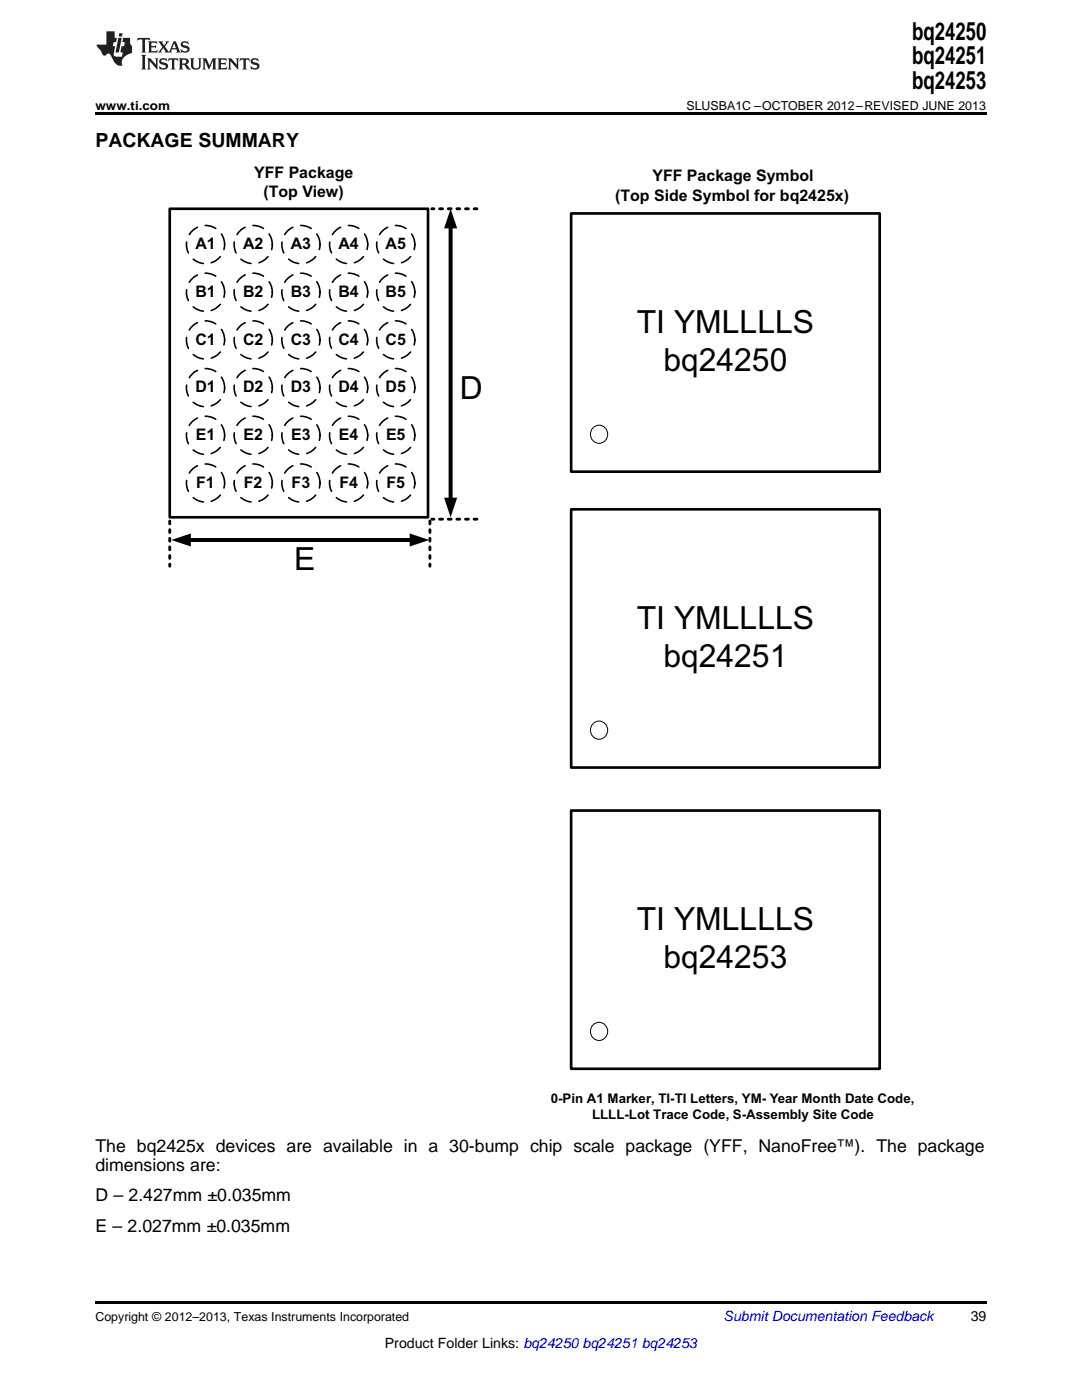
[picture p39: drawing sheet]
<svg xmlns="http://www.w3.org/2000/svg" width="216mm" height="279mm" viewBox="0 0 216 279" stroke-linecap="round" stroke-linejoin="round" font-family="sans-serif">
<defs><g id="words">
<g font-size="6.4">
<text x="127.1" y="66.5">TI YMLLLLS</text>
<text x="132.4" y="74.1">bq24250</text>
<text x="91.8" y="79.7">D</text>
<text x="58.7" y="113.7">E</text>
<text x="127.1" y="125.5">TI YMLLLLS</text>
<text x="132.4" y="133.1">bq24251</text>
<text x="127.1" y="185.6">TI YMLLLLS</text>
<text x="132.4" y="193.3">bq24253</text>
</g>
<g font-size="4.9">
<text x="182" y="7.9">bq24250</text>
<text x="182" y="12.8">bq24251</text>
<text x="182" y="17.8">bq24253</text>
</g>
<text font-size="3.9" x="19" y="29.3">PACKAGE SUMMARY</text>
<g font-size="3.5">
<text x="19" y="229.9">The bq2425x devices are available in a 30-bump chip scale package (YFF, NanoFree™). The package</text>
<text x="19" y="233.8">dimensions are:</text>
<text x="19" y="239.8">D – 2.427mm ±0.035mm</text>
<text x="19" y="245.8">E – 2.027mm ±0.035mm</text>
</g>
<g font-size="3.2">
<text x="50.7" y="35.5">YFF Package</text>
<text x="52.6" y="39.3">(Top View)</text>
<text x="122.8" y="40">(Top Side Symbol for bq2425x)</text>
<text x="130.2" y="36.2">YFF Package Symbol</text>
<text x="39" y="49.8">A1</text>
<text x="48.5" y="49.8">A2</text>
<text x="58" y="49.8">A3</text>
<text x="67.5" y="49.8">A4</text>
<text x="76.9" y="49.8">A5</text>
<text x="39" y="59.3">B1</text>
<text x="48.5" y="59.3">B2</text>
<text x="58" y="59.3">B3</text>
<text x="67.5" y="59.3">B4</text>
<text x="76.9" y="59.3">B5</text>
<text x="39" y="68.8">C1</text>
<text x="48.5" y="68.8">C2</text>
<text x="58" y="68.8">C3</text>
<text x="67.5" y="68.8">C4</text>
<text x="76.9" y="68.8">C5</text>
<text x="39" y="78.3">D1</text>
<text x="48.5" y="78.3">D2</text>
<text x="58" y="78.3">D3</text>
<text x="67.5" y="78.3">D4</text>
<text x="76.9" y="78.3">D5</text>
<text x="39.1" y="87.8">E1</text>
<text x="48.6" y="87.8">E2</text>
<text x="58.1" y="87.8">E3</text>
<text x="67.6" y="87.8">E4</text>
<text x="77" y="87.8">E5</text>
<text x="39.2" y="97.4">F1</text>
<text x="48.7" y="97.4">F2</text>
<text x="58.2" y="97.4">F3</text>
<text x="67.7" y="97.4">F4</text>
<text x="77.1" y="97.4">F5</text>
</g>
<text font-size="2.8" fill="#0000c8" x="144.4" y="263.6">Submit Documentation Feedback</text>
<g font-size="2.8">
<text x="193.7" y="263.6">39</text>
<text x="76.8" y="269">Product Folder Links: bq24250 bq24251 bq24253</text>
</g>
<g font-size="2.7">
<text x="109.9" y="220.2">0-Pin A1 Marker, TI-TI Letters, YM- Year Month Date Code,</text>
<text x="118.1" y="223.4">LLLL-Lot Trace Code, S-Assembly Site Code</text>
</g>
<g font-size="2.5">
<text x="19" y="21.9">www.ti.com</text>
<text x="137" y="21.9">SLUSBA1C –OCTOBER 2012–REVISED JUNE 2013</text>
<text x="19" y="263.6">Copyright © 2012–2013, Texas Instruments Incorporated</text>
</g>
</g></defs>
<path d="M19 22.5h177.8v.5h-177.8zM19 259.7h177.8v.5h-177.8z" fill="#000"/>
<path d="M89.9 45.3v54.3M37.8 107.8h44.3" fill="none" stroke="#000" stroke-width=".8"/>
<path d="M89.9 41.7l1.3 3.9h-2.6zM88.6 99.3h2.6l-1.3 3.9zM34.2 107.8l3.9-1.3v2.6zM81.7 106.5l4 1.3-4 1.3z" fill="#000"/>
<g fill="none" stroke="#000" stroke-width=".2">
<circle cx="119.5" cy="86.7" r="1.77"/>
<circle cx="119.5" cy="145.7" r="1.77"/>
<circle cx="119.5" cy="205.8" r="1.77"/>
</g>
<g fill="none" stroke="#000" stroke-width=".32" stroke-dasharray="2.2 1.6">
<circle cx="41" cy="48.8" r="3.8"/>
<circle cx="41" cy="58.3" r="3.8"/>
<circle cx="50.5" cy="48.8" r="3.8"/>
<circle cx="50.5" cy="58.3" r="3.8"/>
<circle cx="60" cy="48.8" r="3.8"/>
<circle cx="60" cy="58.3" r="3.8"/>
<circle cx="69.6" cy="48.8" r="3.8"/>
<circle cx="69.6" cy="58.3" r="3.8"/>
<circle cx="79" cy="58.3" r="3.8"/>
<circle cx="79" cy="48.8" r="3.8"/>
<circle cx="41" cy="67.8" r="3.8"/>
<circle cx="41" cy="77.4" r="3.8"/>
<circle cx="50.5" cy="67.8" r="3.8"/>
<circle cx="50.5" cy="77.4" r="3.8"/>
<circle cx="60" cy="67.8" r="3.8"/>
<circle cx="60" cy="77.4" r="3.8"/>
<circle cx="69.6" cy="67.8" r="3.8"/>
<circle cx="69.6" cy="77.4" r="3.8"/>
<circle cx="79" cy="77.4" r="3.8"/>
<circle cx="79" cy="67.8" r="3.8"/>
<circle cx="41" cy="86.9" r="3.8"/>
<circle cx="41" cy="96.4" r="3.8"/>
<circle cx="50.5" cy="86.9" r="3.8"/>
<circle cx="50.5" cy="96.4" r="3.8"/>
<circle cx="60" cy="86.9" r="3.8"/>
<circle cx="60" cy="96.4" r="3.8"/>
<circle cx="69.6" cy="86.9" r="3.8"/>
<circle cx="69.6" cy="96.4" r="3.8"/>
<circle cx="79" cy="86.9" r="3.8"/>
<circle cx="79" cy="96.4" r="3.8"/>
</g>
<path d="M33.9 41.7h51.5v61.5h-51.5zM114 42.6h61.5v51.5h-61.5zM114 101.6h61.5v51.6h-61.5zM114 161.8h61.5v51.5h-61.5z" fill="none" stroke="#000" stroke-width=".53"/>
<path d="M95.2 41.7h-9M33.9 104v9M85.8 104v9M95.2 103.6h-9" fill="none" stroke="#000" stroke-width=".57" stroke-dasharray=".6 1.1"/>
<g fill="#231f20">
<path d="M27.5 7.6l-.1 .5 .4-.2h.6v.1v2.1l-.2 .4h1l-.3-.4v-2.1l.1-.1h.5l.5 .2-.2-.5zM29.5 8.3l.2 .3v1.5l-.2 .4h1.8l.2-.6a1.04 1.04 0 0 1-1.3 .2v-.7h.6l.3 .2v-.6l-.3 .2h-.6v-.6l.8-.1 .4 .3-.2-.5zM31.5 8.3l.9 1.1-.9 1.1h.8l-.2-.2 .5-.7 .4 .7-.2 .2h1.5l-.1-.2 .1-.4h.9l.1 .4-.2 .2h1l-.3-.3-.7-1.9h-.5l-.9 2-.8-1 .9-1h-.8l.1 .3-.3 .5-.4-.6 .2-.2zM34.7 8.6l.4 1h-.7zM36.3 8.4a.63 .63 0 0 0-.2 .7 .63 .63 0 0 0 .6 .4l.6 .2 .1 .2a.75 .75 0 0 1-.7 .4 .75 .75 0 0 1-.6-.5l.1 .7 .1-.1a1.11 1.11 0 0 0 1.5-.6 1.13 1.13 0 0 0-1.2-.8l-.1-.4a1.04 1.04 0 0 1 1.2 .2l-.2-.5-.1 .1-.5-.2zM28.2 10.9l.2 .4v2.2l-.2 .4h1l-.3-.4v-2.2l.3-.4zM29.3 11.6l.3 .4v1.5l-.3 .4h.8l-.2-.4v-1.3l1.5 1.7v-1.9l.2-.4h-.7l.2 .4v.9l-1.1-1.3zM32 11.8a.62 .62 0 0 0-.2 .7 .62 .62 0 0 0 .6 .4l.6 .1 .1 .3a.76 .76 0 0 1-.7 .3 .76 .76 0 0 1-.6-.4l.1 .7 .1-.1a1.11 1.11 0 0 0 1.5-.6 1.13 1.13 0 0 0-1.2-.8l-.1-.4a1.04 1.04 0 0 1 1.2 .2l-.2-.6-.1 .1-.5-.1zM33.7 11.6l-.2 .6a.61 .61 0 0 1 .8-.3v1.6l-.2 .4h.9l-.2-.4v-1.6a.63 .63 0 0 1 .8 .3l-.2-.6zM35.6 11.6l.3 .4v1.5l-.3 .4h1l-.2-.2v-.8l.5 .2a.76 .76 0 0 0 1.2 .7l-1-1a.58 .58 0 0 0 .6-.5 .58 .58 0 0 0-.5-.6zM36.4 11.9h.1a.45 .45 0 0 1 .5 .1 .45 .45 0 0 1 .1 .5l-.7 .2zM37.9 11.6l.2 .2a2.17 2.17 0 0 0 .3 1.9 .99 .99 0 0 0 1.6-.6v-1.1l.2-.4h-.7l.2 .2a1.92 1.92 0 0 1-.2 1.8 .6 .6 0 0 1-.9-.5v-1.1l.2-.4zM40.4 11.6l.2 .4v1.5l-.2 .4h.7l-.2-.4v-1.4l.8 1.8 .8-1.8v1.4l-.2 .4h.9l-.2-.4v-1.5l.2-.4h-.8l-.6 1.5-.6-1.5zM43.4 11.6l.2 .4v1.5l-.2 .4h1.8l.2-.6a1.04 1.04 0 0 1-1.3 .1v-.6h.5l.4 .2v-.6l-.4 .2h-.5v-.7h.8l.3 .3-.1-.6zM45.5 11.6l.2 .4v1.5l-.2 .4h.7l-.2-.4v-1.3l1.5 1.7v-1.9l.2-.4h-.7l.2 .4v.9l-1.1-1.3zM47.9 11.6l-.1 .6a.61 .61 0 0 1 .8-.3v1.6l-.3 .4h1l-.3-.4 .1-1.6a.63 .63 0 0 1 .7 .3l-.1-.6zM50.2 11.8a.62 .62 0 0 0-.2 .7 .62 .62 0 0 0 .6 .4l.6 .1 .2 .3a.76 .76 0 0 1-.8 .3 .76 .76 0 0 1-.6-.4l.1 .7 .2-.1a1.11 1.11 0 0 0 1.5-.6 1.13 1.13 0 0 0-1.3-.8l-.1-.4a1.04 1.04 0 0 1 1.2 .2l-.1-.6-.2 .1-.5-.1z"/>
<path d="M21.2 6.3v2.6h-1.9l.1 .4 .7 .9a.91 .91 0 0 0 1 .8 .56 .56 0 0 1 .5-.3 .56 .56 0 0 1 .5 .3l.4 .8a1.53 1.53 0 0 0 1.9 1.2 1.54 1.54 0 0 1 1-2.1l.9-.3v-1.4a1.52 1.52 0 0 1-.3-1.6h-1.4l-.2 .8h.5l-.2 .8h-.4l-.2 1v.2l.4 .1-.2 .8a1.93 1.93 0 0 1-1.6-.3l.3-1.8h-.5l.2-.8h.4l.2-.8h-.4v-1.3zM23.6 7.6l-.6 2.9h.7l.6-2.9zM23.8 6.6l-.1 .7h.6l.2-.7z"/>
</g>
<use href="#words"/>
</svg>
